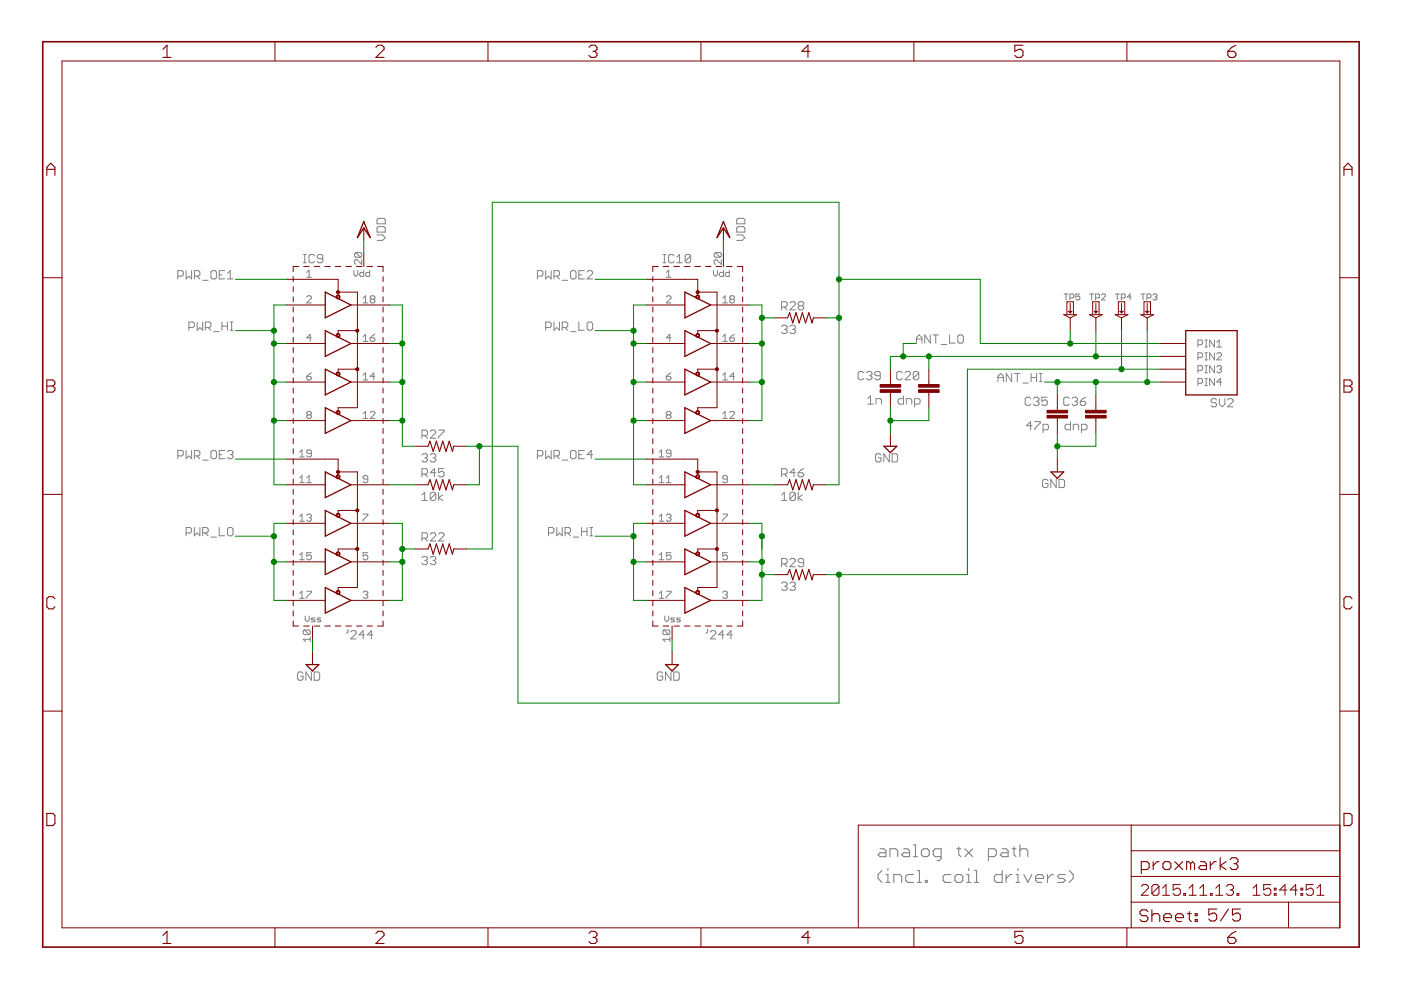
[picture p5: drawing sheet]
<svg xmlns="http://www.w3.org/2000/svg" width="297mm" height="210mm" viewBox="0 0 297 210" stroke-linecap="round" stroke-linejoin="round" font-family="sans-serif">
<g fill="none" stroke="#808080" stroke-width=".21">
<path d="M37.7 58.5h.9l.3-.2v-.6l-.3-.3h-.9v1.7M39.5 57.4v1.7l.5-.6 .6 .6v-1.7M41.2 58.5h.9l.3-.2v-.6l-.3-.3h-.9v1.7M41.8 58.5l.6 .6M43 59.4h1.1M44.7 57.7l.3-.3h.6l.3 .3v1.1l-.3 .3h-.6l-.3-.3zM46.5 58.3h.6M47.6 57.4h-1.1v1.7h1.1M48.2 59.1h1.2M48.2 58l.6-.6v1.7M64.3 55.7h.6M64.3 54h.6"/>
<path d="M64.6 54v1.7M65 57.8l.5-.5v1.5M65 58.8h1M66.7 54.3l-.3-.3h-.6l-.3 .3v1.1l.3 .3h.6l.3-.3M68.4 54.8h-.9l-.2-.3v-.2l.2-.3h.6l.3 .3v1.1l-.3 .3h-.6l-.2-.3M75 57.3v.9l.4 .4 .5-.4v-.9M75.4 53.6h1l.3 .2v.5l-.3 .2M75.4 53.6l-.2 .2v.5l.2 .2h1M75.4 53.6l1 .9M76.7 55.1v.9l-1-.9h-.3l-.2 .2v.5l.2 .2M77.1 57.3v1.3h-.6l-.2-.2v-.4l.2-.2h.6M78.4 57.3v1.3h-.7l-.2-.2v-.4l.2-.2h.7"/>
<path d="M79.9 49.8h1.2l.6 .6-.6 .6h-1.2M80.2 48h1.2l.3 .3v.9h-1.8v-.9zM80.2 46.3h1.2l.3 .3v.9h-1.8v-.9zM113.9 58.5h.9l.3-.2v-.6l-.3-.3h-.9v1.7M115.7 57.4v1.7l.6-.6 .6 .6v-1.7M117.5 58.5h.8l.3-.2v-.6l-.3-.3h-.8v1.7M118 58.5l.6 .6M119.2 59.4h1.2M121.3 57.4h.5l.3 .3v1.1l-.3 .3h-.5l-.3-.3v-1.1zM122.7 58.3h.6M123.9 57.4h-1.2v1.7h1.2M124.5 57.7l.3-.3h.5l.3 .3v.3l-1.1 1.1h1.1"/>
<path d="M140.6 55.7h.6M140.6 54h.6M140.9 54v1.7M141.3 58.8h1M141.3 57.8l.5-.5v1.5M142.9 54.3l-.3-.3h-.6l-.2 .3v1.1l.2 .3h.6l.3-.3M143.5 55.7h1.2M143.5 54.5l.6-.5v1.7M146.4 54.3v1.1l-.3 .3h-.6l-.2-.3M146.4 54.3l-.3-.3h-.6l-.2 .3v1.1M146.4 54.3l-1.1 1.1M151.3 57.3v.9l.4 .4 .4-.4v-.9"/>
<path d="M151.7 53.6l-.3 .2v.5l.3 .2h1M151.7 53.6h1l.2 .2v.5l-.2 .2M151.7 53.6l1 .9M152.9 55.1v.9l-1-.9h-.2l-.3 .2v.5l.3 .2M153.4 57.3v1.3h-.7l-.2-.2v-.4l.2-.2h.7M154.6 57.3v1.3h-.6l-.2-.2v-.4l.2-.2h.6M156.2 49.8h1.2l.5 .6-.5 .6h-1.2M156.5 48h1.1l.3 .3v.9h-1.7v-.9zM156.5 46.3h1.1l.3 .3v.9h-1.7v-.9zM40 69.4h.9l.3-.2v-.6l-.3-.3h-.9v1.7M41.8 68.3v1.7l.6-.6 .6 .6v-1.7M43.5 69.4h.9l.3-.2v-.6l-.3-.3h-.9v1.7"/>
<path d="M44.1 69.4l.6 .6M45.3 70.3h1.2M47.1 68.3v1.7M47.1 69.2h1.1M48.2 68.3v1.7M48.8 68.3h.6M48.8 70h.6M49.1 68.3v1.7M65 63l.3-.3h.5l.2 .3v.2l-1 1h1M65 79.8h.8l.2 .3v.2l-.2 .3h-.5l-.3-.3zM66 71.6h-1l.8-.7v1.5M66 79.1l-1 .7"/>
<path d="M77 64.2h1M77 63.2l.5-.5v1.5M77 71.4l.5-.5v1.5M77 79.5l.5-.4v1.5M77 72.4h1M78.5 71.6h.7l.3 .5-.3 .3h-.5l-.2-.3zM78.7 63.5l-.2 .2v.3l.2 .2h.5l.3-.2-.3-.5M78.7 63.5l-.2-.3v-.2l.2-.3h.5l.3 .3v.2l-.3 .3M78.7 63.5h.5M79.5 70.9l-1 .7M79.5 79.8h-1l.7-.7v1.5M115.7 69.4h.9l.3-.2v-.6l-.3-.3h-.9v1.7"/>
<path d="M117.5 68.3v1.7l.5-.6 .6 .6v-1.7M119.2 69.4h.9l.3-.2v-.6l-.3-.3h-.9v1.7M119.8 69.4l.6 .6M121 70.3h1.1M122.7 68.3v1.7h1.2M124.8 68.3h.5l.3 .3v1.1l-.3 .3h-.5l-.3-.3v-1.1zM141.3 63l.2-.3h.5l.3 .3v.2l-1 1h1M141.3 79.8h.7l.3 .3v.2l-.3 .3h-.5l-.2-.3zM142.3 71.6h-1l.7-.7v1.5M142.3 79.1l-1 .7M153.2 64.2h1M153.2 72.4h1"/>
<path d="M153.2 63.2l.5-.5v1.5M153.2 71.4l.5-.5v1.5M153.2 79.5l.5-.4v1.5M154.7 71.6h.8l.2 .5-.2 .3h-.5l-.3-.3zM155 63.5l-.3 .2v.3l.3 .2h.5l.2-.2-.2-.5M155 63.5l-.3-.3v-.2l.3-.3h.5l.2 .3v.2l-.2 .3M155 63.5h.5M155.7 79.8h-1l.8-.7v1.5M155.7 70.9l-1 .7M165.7 69.3l.3-.3h.6l.3 .3v.3l-.3 .2M165.7 65.1h.9l.3-.3v-.6l-.3-.2h-.9v1.7M166.3 69.8h.3"/>
<path d="M166.3 65.1l.6 .6M166.6 69.8l.3 .3v.3l-.3 .3h-.6l-.3-.3M167.5 69.3l.3-.3h.5l.3 .3v.3l-.3 .2M167.5 64.2l.3-.2h.5l.3 .2v.3l-1.1 1.2h1.1M168 69.8h.3M168.3 69.8l.3 .3v.3l-.3 .3h-.5l-.3-.3M169.5 64.8l-.3-.3v-.3l.3-.2h.6l.3 .2v.3l-.3 .3M169.5 64.8l-.3 .3v.3l.3 .3h.6l.3-.3v-.3l-.3-.3M169.5 64.8h.6M183.1 79.1l-.3-.3h-.6l-.3 .3v1.1l.3 .3h.6l.3-.3M183.7 79.1l.3-.3h.6l.3 .3v.3l-.3 .3M184.3 79.7h.3"/>
<path d="M184.6 79.7l.3 .2v.3l-.3 .3h-.6l-.3-.3M186.6 79.7h-.8l-.3-.3v-.3l.3-.3h.6l.2 .3v1.1l-.2 .3h-.6l-.3-.3M191.3 79.1l-.3-.3h-.6l-.3 .3v1.1l.3 .3h.6l.3-.3M191.9 79.1l.3-.3h.6l.2 .3v.3l-1.1 1.1h1.1M194.3 72.7v-1.1l.6-.6 .6 .6v1.1M194.3 71.9h1.2M194.8 79.1l-.3-.3h-.6l-.3 .3v1.1M194.8 79.1v1.1l-.3 .3h-.6l-.3-.3M194.8 79.1l-1.2 1.1M197.2 71v1.7l-1.1-1.7v1.7M197.8 71h1.2M198.4 71v1.7"/>
<path d="M199.6 73h1.1M201.3 71v1.7h1.2M203.1 71.3l.3-.3h.5l.3 .3v1.2l-.3 .2h-.5l-.3-.2zM214.5 79.2v1.7l-1.2-1.7v1.7M215.1 79.2h1.2M215.7 79.2v1.7M218.6 79.2v1.7M219.8 79.2v1.7M220.4 79.2h.5M220.7 79.2v1.7M225.6 62.3h.8M226 62.3v1.3"/>
<path d="M226.8 63.2h.7l.2-.2v-.5l-.2-.2h-.7v1.3M228.9 62.3h-.8v.7l.4-.2 .4 .2v.4l-.2 .2h-.4l-.2-.2M231 62.3h.9M231.5 62.3v1.3M232.3 63.2h.6l.2-.2v-.5l-.2-.2h-.6v1.3M233.6 62.5l.1-.2h.5l.2 .2v.3l-.8 .8h.8M236.5 62.3h.8M236.9 62.3v1.3M237.7 63.2h.7l.2-.2v-.5l-.2-.2h-.7v1.3M239.8 63h-.8l.6-.7v1.3M241.9 62.3h.9M242.3 62.3v1.3"/>
<path d="M243.2 63.2h.6l.2-.2v-.5l-.2-.2h-.6v1.3M244.4 62.5l.2-.2h.5l.2 .2-.2 .5M244.9 63h.2M245.1 63l.2 .2-.2 .4h-.5l-.2-.2M254 73.1h.7l.3-.3v-.5l-.3-.2h-.7v1.5M254 75.8h.7l.3-.2v-.5l-.3-.3h-.7v1.5M254 78.5h.7l.3-.2v-.5l-.3-.3h-.7v1.5M255.5 72.1h.5M255.5 73.6h.5M255.5 74.8h.5M255.5 76.3h.5M255.5 77.5h.5"/>
<path d="M255.5 79h.5M255.7 72.1v1.5M255.7 74.8v1.5M255.7 77.5v1.5M257.5 72.1v1.5l-1-1.5v1.5M257.5 74.8v1.5l-1-1.5v1.5M257.5 77.5v1.5l-1-1.5v1.5M258 72.6l.5-.5v1.5M258 73.6h1M258 75.1l.2-.3h.5l.3 .3v.2l-1 1h1M258 77.8l.2-.3h.5l.3 .3v.2l-.3 .3M258.5 78.3h.2"/>
<path d="M258.7 78.3l.3 .2v.3l-.3 .2h-.5l-.2-.2M37.7 96.7h.9l.3-.3v-.6l-.3-.3h-.9v1.8M39.5 95.5v1.8l.5-.6 .6 .6v-1.8M41.2 96.7h.9l.3-.3v-.6l-.3-.3h-.9v1.8M41.8 96.7l.6 .6M43 97.6h1.1M45 95.5h.6l.3 .3v1.2l-.3 .3h-.6l-.3-.3v-1.2zM46.5 96.4h.6M47.6 95.5h-1.1v1.8h1.1M48.2 95.8l.3-.3h.6l.3 .3v.3l-.3 .3M48.8 96.4h.3M49.1 96.4l.3 .3v.3l-.3 .3h-.6l-.3-.3"/>
<path d="M63.5 95.9l.5-.5v1.5M63.5 96.9h1M65.3 88l-.3-.3v-.2l.3-.3h.5l.2 .3v.2l-.2 .3M65.3 88l-.3 .2v.3l.3 .2h.5l.2-.2v-.3l-.2-.2M65.3 88h.5M66 96.1h-.7l-.3-.2v-.3l.3-.2h.5l.2 .2v1l-.2 .3h-.5l-.3-.3M77 87.7l.5-.5v1.5M77 80.6h1M77 88.7h1M78.5 87.5l.2-.3h.5l.3 .3v.2l-1 1h1M89.5 92.4h.8l.3-.3v-.6l-.3-.3h-.8v1.7M89.5 96.5l.3-.3h.5l.3 .3v.3l-.3 .3"/>
<path d="M90 97.1h.3M90 92.4l.6 .5M90.3 97.1l.3 .3v.2l-.3 .3h-.5l-.3-.3M91.2 91.5l.3-.3h.6l.3 .3v.3l-1.2 1.1h1.2M91.2 96.5l.3-.3h.6l.3 .3v.3l-.3 .3M91.8 97.1h.3M92.1 97.1l.3 .3v.2l-.3 .3h-.6l-.3-.3M93 91.2h1.1v.3l-1.1 1.1v.3M94.1 99.4h-1.1v.8l.9-.3 .2 .3v.6l-.2 .3h-.6l-.3-.3M113.9 96.7h.9l.3-.3v-.6l-.3-.3h-.9v1.8M115.7 95.5v1.8l.6-.6 .6 .6v-1.8M117.5 96.7h.8l.3-.3v-.6l-.3-.3h-.8v1.8"/>
<path d="M118 96.7l.6 .6M119.2 97.6h1.2M121.3 95.5h.5l.3 .3v1.2l-.3 .3h-.5l-.3-.3v-1.2zM122.7 96.4h.6M123.9 95.5h-1.2v1.8h1.2M125.6 96.4h-1.1l.8-.9v1.8M139.8 96.9h1M139.8 95.9l.5-.5v1.5M141.5 88l-.2-.3v-.2l.2-.3h.5l.3 .3v.2l-.3 .3M141.5 88l-.2 .2v.3l.2 .2h.5l.3-.2v-.3l-.3-.2M141.5 88h.5M142.3 96.1h-.8l-.2-.2v-.3l.2-.2h.5l.3 .2v1l-.3 .3h-.5l-.2-.3"/>
<path d="M153.2 80.6h1M153.2 88.7h1M153.2 87.7l.5-.5v1.5M154.7 87.5l.3-.3h.5l.2 .3v.2l-1 1h1M170.4 99.4l-.6 .3-.6 .5M184 84.5l.6-.6v1.8M184 85.7h1.1M185.7 85.7v-1.2h.9l.3 .3v.9M186.8 96.5l-.3-.3h-.6l-.3 .3v1.1l.3 .3h.6l.3-.3v-.5h-.6M188.6 96.2v1.7l-1.2-1.7v1.7M189.1 96.2h.9l.3 .3v1.1l-.3 .3h-.9zM191.6 83.9v1.8h-.9l-.3-.3v-.6l.3-.3h.9"/>
<path d="M192.2 85.7v-1.2h.8l.3 .3v.9M193.9 85.7h.9l.3-.3v-.6l-.3-.3h-.9v1.8M211.6 80.9v-1.1l.6-.6 .5 .6v1.1M211.6 80.1h1.1M216.9 81.2h1.1M218.5 84.5l-.3-.3h-.5l-.3 .3v1.2l.3 .3h.5l.3-.3M218.6 80.1h1.2M218.8 90.3h-1.2l.9-.9v1.7M219.1 84.5l.3-.3h.6l.3 .3v.3l-.3 .3M219.4 89.4h1.2v.3l-1.2 1.1v.3M219.7 85.1h.3M220 85.1l.3 .3v.3l-.3 .3h-.6l-.3-.3"/>
<path d="M220.4 80.9h.5M221.1 91.1h.9l.3-.3v-.5l-.3-.3h-.9v1.7M222 84.2h-1.1v.9l.8-.3 .3 .3v.6l-.3 .3h-.6l-.2-.3M226.7 84.5l-.3-.3h-.6l-.3 .3v1.2l.3 .3h.6l.3-.3M227 89.4v1.7h-.9l-.3-.3v-.5l.3-.3h.9M227.3 84.5l.3-.3h.6l.3 .3v.3l-.3 .3M227.6 91.1v-1.1h.8l.3 .3v.8M227.9 85.1h.3M228.2 85.1l.3 .3v.3l-.3 .3h-.6l-.3-.3M229 85.1h.9l.3 .3v.3l-.3 .3h-.6l-.3-.3zM229.3 91.1h.9l.3-.3v-.5l-.3-.3h-.9v1.7M230.2 84.2l-.6 .3-.6 .6"/>
<path d="M254 81.3h.7l.3-.3v-.5l-.3-.3h-.7v1.5M255.5 80.2h.5M255.5 81.7h.5M255.7 80.2v1.5M257.5 80.2v1.5l-1-1.5v1.5M257.9 84.8l-.2-.3h-.6l-.3 .3v.3l.3 .3h.6l.2 .3v.3l-.2 .3h-.6l-.3-.3M258.5 84.5v1.2l.6 .6 .6-.6v-1.2M259 81h-1l.7-.8v1.5M260.3 84.8l.3-.3h.6l.3 .3v.3l-1.2 1.2h1.2M39.5 113h.8l.3-.3v-.6l-.3-.3h-.8v1.8M41.2 111.8v1.8l.6-.6 .6 .6v-1.8M43 113h.8l.3-.3v-.6l-.3-.3h-.8v1.8"/>
<path d="M43.5 113l.6 .6M44.7 113.9h1.2M46.5 111.8v1.8h1.1M48.5 111.8h.6l.3 .3v1.2l-.3 .3h-.6l-.3-.3v-1.2zM63.5 101.3l.5-.5v1.5M63.5 109.5l.5-.5v1.5M63.5 117.7l.5-.5v1.5M63.5 102.3h1M63.5 110.5h1M63.5 118.7h1M65 109.3l.3-.3h.5l.2 .3v.2l-.2 .2M65 101.3l.5-.5v1.5"/>
<path d="M65 102.3h1M65.5 109.7h.3M65.8 109.7l.2 .3v.3l-.2 .2h-.5l-.3-.2M66 117.2h-1v.7l.5-.2h.3l.2 .2v.5l-.2 .3h-.5l-.3-.3M77 109h1v.3l-1 1v.2M78 101.6h-.8l-.2-.3v-.2l.2-.3h.5l.3 .3v1l-.3 .2h-.5l-.2-.2M78 117.2h-1v.7l.5-.2h.2l.3 .2v.5l-.3 .3h-.5l-.2-.3M89.5 118.3l.3-.3h.5l.3 .3v.3l-.3 .3M89.5 100.5h.8l.3-.3v-.5l-.3-.3h-.8v1.7M89.5 114.1h.8l.3-.3v-.5l-.3-.3h-.8v1.7M89.5 104.9l.5-.5v1.7M89.5 106.1h1.1"/>
<path d="M90 118.9h.3M90 114.1l.6 .6M90 100.5l.6 .6M90.3 118.9l.3 .2v.3l-.3 .3h-.5l-.3-.3M91.2 118.3l.3-.3h.6l.3 .3v.3l-.3 .3M91.2 113.3l.3-.3h.6l.3 .3v.2l-1.2 1.2h1.2M91.8 118.9h.3M92.1 118.9l.3 .2v.3l-.3 .3h-.6l-.3-.3M92.4 104.6v1.2l-.3 .3h-.6l-.3-.3M92.4 104.6l-.3-.2h-.6l-.3 .2v1.2M92.4 104.6l-1.2 1.2M92.4 100.2h-1.2l.9-.8v1.7"/>
<path d="M93 104.4v1.7M93 113.3l.3-.3h.6l.2 .3v.2l-1.1 1.2h1.1M93.9 104.9l-.9 .6 .9 .6M116.3 113h.9l.3-.3v-.6l-.3-.3h-.9v1.8M118 111.8v1.8l.6-.6 .6 .6v-1.8M119.8 113h.9l.2-.3v-.6l-.2-.3h-.9v1.8M120.4 113l.5 .6M121.5 113.9h1.2M123.3 111.8v1.8M123.3 112.7h1.2M124.5 111.8v1.8M125.1 111.8h.5"/>
<path d="M125.1 113.6h.5M125.3 111.8v1.8M139.8 102.3h1M139.8 110.5h1M139.8 118.7h1M139.8 101.3l.5-.5v1.5M139.8 109.5l.5-.5v1.5M139.8 117.7l.5-.5v1.5M141.3 109.3l.2-.3h.5l.3 .3v.2l-.3 .2M141.3 102.3h1M141.3 101.3l.5-.5v1.5M141.8 109.7h.2"/>
<path d="M142 109.7l.3 .3v.3l-.3 .2h-.5l-.2-.2M142.3 117.2h-1v.7l.5-.2h.2l.3 .2v.5l-.3 .3h-.5l-.2-.3M153.2 109h1v.3l-1 1v.2M154.2 101.6h-.7l-.3-.3v-.2l.3-.3h.5l.2 .3v1l-.2 .2h-.5l-.3-.2M154.2 117.2h-1v.7l.5-.2h.3l.2 .2v.5l-.2 .3h-.5l-.3-.3M165.7 100.5h.9l.3-.3v-.5l-.3-.3h-.9v1.7M165.7 119.6h.9l.3-.3v-.6l-.3-.3h-.9v1.8M165.7 106.1h1.2M165.7 104.9l.6-.5v1.7M166.3 119.6l.6 .6M166.3 100.5l.6 .6M167.5 118.7l.3-.3h.5l.3 .3v.3l-1.1 1.2h1.1"/>
<path d="M168.6 104.6v1.2l-.3 .3h-.5l-.3-.3M168.6 104.6l-.3-.2h-.5l-.3 .2v1.2M168.6 104.6l-1.1 1.2M168.6 100.2h-1.1l.8-.8v1.7M169.2 100.2h.9l.3 .3v.3l-.3 .3h-.6l-.3-.3zM169.2 104.4v1.7M170.1 104.9l-.9 .6 .9 .6M170.4 119.3h-.9l-.3-.3v-.3l.3-.3h.6l.3 .3v1.2l-.3 .3h-.6l-.3-.3M222.2 101.9l-.3-.3h-.6l-.3 .3v1.2l.3 .3h.6l.3-.3v-.6h-.6M223.9 101.6v1.8l-1.1-1.8v1.8M224.5 101.6h.9l.3 .3v1.2l-.3 .3h-.9zM63.5 125.8l.5-.5v1.6"/>
<path d="M63.5 126.9h1M64.5 133.6l-.2 .2v.5l.2 .3h1.1M64.5 133.6h1.1l.2 .2v.5l-.2 .3M64.5 133.6l1.1 1M64.7 130.6v.8l.4 .4 .5-.4v-.8M65 125.3h1v.3l-1 1v.3M65.8 135.1v1M65.8 135.6h-1.5l.5 .5M66.8 131h-.6l-.2 .2 .8 .4-.2 .2h-.6M68.1 131h-.7l-.2 .2 .9 .4-.3 .2h-.6M73.8 133.4v.6l-.3 .3M74.4 134l.3-.3h.5l.3 .3v.3l-1.1 1.2h1.1"/>
<path d="M77 125.6l.2-.3h.5l.3 .3v.2l-.3 .3M77.3 134.6h-1.2l.9-.9v1.8M77.5 126.1h.2M77.7 126.1l.3 .2v.3l-.3 .3h-.5l-.2-.3M79 134.6h-1.1l.8-.9v1.8M139.8 126.9h1M139.8 125.8l.5-.5v1.6M140.8 133.6l-.3 .2v.5l.3 .3h1M140.8 133.6h1l.2 .2v.5l-.2 .3M140.8 133.6l1 1M140.9 130.6v.8l.5 .4 .4-.4v-.8M141.3 125.3h1v.3l-1 1v.3"/>
<path d="M142 135.6h-1.5l.5 .5M142 135.1v1M143 131h-.6l-.2 .2 .2 .2h.4l.2 .2-.2 .2h-.6M144.3 131h-.6l-.2 .2 .8 .4-.2 .2h-.6M150 133.4v.6l-.3 .3M150.6 134l.3-.3h.6l.3 .3v.3l-1.2 1.2h1.2M153.2 125.6l.3-.3h.5l.2 .3v.2l-.2 .3M153.5 134.6h-1.1l.8-.9v1.8M153.7 126.1h.3M154 126.1l.2 .2v.3l-.2 .3h-.5l-.3-.3M155.3 134.6h-1.2l.9-.9v1.8M165.7 123.7l.3-.3h.6l.3 .3v.3l-.3 .3"/>
<path d="M166.3 124.3h.3M166.6 124.3l.3 .3v.3l-.3 .3h-.6l-.3-.3M167.5 123.7l.3-.3h.5l.3 .3v.3l-.3 .3M168 124.3h.3M168.3 124.3l.3 .3v.3l-.3 .3h-.5l-.3-.3M64.3 142.8l-.3-.3h-.6l-.3 .3v1.1l.3 .3h.6l.3-.3v-.5h-.6M66 142.5v1.7l-1.1-1.7v1.7M66.6 142.5h.9l.3 .3v1.1l-.3 .3h-.9zM140.5 142.8l-.3-.3h-.6l-.3 .3v1.1l.3 .3h.6l.3-.3v-.5h-.6M142.3 142.5v1.7l-1.2-1.7v1.7M142.9 142.5h.8l.3 .3v1.1l-.3 .3h-.8z"/>
</g>
<g fill="none" stroke="#808080" stroke-width=".23">
<path d="M186.6 180h.8l.4 .4v1.2h-1.2l-.4-.4 .4-.4h1.2M191.6 180h.8l.4 .4v1.2h-1.2l-.4-.4 .4-.4h1.2M193.7 179.1h.4v2.5M195.8 180h.8l.4 .4v.8l-.4 .4h-.8l-.5-.4v-.8zM202.9 180h.8M203.3 179.6v1.6l.4 .4M204.6 180l1.6 1.6M206.2 180l-1.6 1.6M212.5 180h.8l.4 .4v1.2h-1.2l-.4-.4 .4-.4h1.2M214.6 180h.8M215 179.6v1.6l.4 .4M216.2 179.1v2.5"/>
<path d="M187 184.6l-.8 .8v.8l.8 .9M187.8 185.4h.5v1.7M187.8 187.1h.9M188.3 184.1v.5M188.7 181.6v-1.6h1.2l.4 .4v1.2M189.5 187.1v-1.7h1.3l.4 .4v1.3M193.7 181.6h.8M193.7 185.4h-1.3l-.4 .4v.9l.4 .4h1.3M194.5 187.1h.8M194.5 184.6h.4v2.5M196.2 186.7h.4v.4h-.4zM199.5 181.6h-1.2l-.4-.4v-.8l.4-.4h1.2v2.1l-.4 .4h-.4"/>
<path d="M201.6 185.4h-1.2l-.4 .4v.9l.4 .4h1.2M202.5 185.8l.4-.4h.8l.4 .4v.9l-.4 .4h-.8l-.4-.4zM205 185.4h.4v1.7M205 187.1h.8M205.4 184.1v.5M206.6 187.1h.9M206.6 184.6h.5v2.5M209.6 181.6h1.2l.4-.4v-.8l-.4-.4h-1.2v2.5M212.5 184.6v2.5h-1.3l-.4-.4v-.9l.4-.4h1.3M213.3 185.4v1.7M214.6 185.4h-.4l-.9 .8M215.4 185.4h.4v1.7"/>
<path d="M215.4 187.1h.8M215.8 184.1v.5M216.2 180.4l.5-.4h.8l.4 .4v1.2M217.1 185.4l.8 1.7 .9-1.7M219.6 186.2h1.7v-.4l-.4-.4h-.9l-.4 .4v.9l.4 .4h.9M222.1 185.4v1.7M223.4 185.4h-.5l-.8 .8M225.9 185.4h-1.3l-.4 .4 .4 .4h.8l.5 .5-.5 .4h-1.2M226.7 184.6l.8 .8v.8l-.8 .9"/>
</g>
<g fill="none" stroke="#800000" stroke-width=".21">
<path d="M13.1 12.9h271v183.8h-271zM58.3 8.8v4.1M103.5 8.8v4.1M148.6 8.8v4.1M193.8 8.8v4.1M238.9 8.8v4.1M9.1 58.9h4M60.8 59.2h10.9v3.4M62.2 58.7v1M63.3 56.5h-1.1v1.1M64.4 56.5h1.2M66.6 56.5h1.2"/>
<path d="M68.9 56.5h1.1M71.1 56.5h1.2M73.3 56.5h1.2M75.6 56.5h1.2M77.1 48.3v2.8M77.1 53.8v2.7M77.8 56.5h1.2M80.1 56.5h1.1v1.1M81.2 58.7v1M137 59.2h10.9v3.4M138.4 58.7v1M139.6 56.5h-1.2v1.1"/>
<path d="M140.6 56.5h1.2M142.9 56.5h1.1M145.1 56.5h1.2M147.3 56.5h1.2M149.6 56.5h1.1M151.8 56.5h1.2M153.4 48.3v2.8M153.4 53.8v2.7M154.1 56.5h1.1M156.3 56.5h1.2v1.1M157.5 58.7v1M284.1 58.9h4.1"/>
<path d="M60.8 72.8h8.2M60.8 64.7h8.2M62.2 60.8v1.1M62.2 62.9v1.1M62.2 65.1v1.1M62.2 67.2v1.1M62.2 69.4v1.1M62.2 71.5v1.1M62.2 73.7v1.1M62.2 75.8v1.1M62.2 78v1.1M71.7 61.9h4.1v24.5h-4.1v.7"/>
<path d="M74.4 72.8h8.2M74.4 64.7h8.2M75.8 78.3h-4.1v.7M75.8 70.1h-4.1v.7M81.2 60.8v1.1M81.2 62.9v1.1M81.2 65.1v1.1M81.2 67.2v1.1M81.2 69.4v1.1M81.2 71.5v1.1M81.2 73.7v1.1M81.2 75.8v1.1"/>
<path d="M81.2 78v1.1M137 72.8h8.2M137 64.7h8.2M138.4 60.8v1.1M138.4 62.9v1.1M138.4 65.1v1.1M138.4 67.2v1.1M138.4 69.4v1.1M138.4 71.5v1.1M138.4 73.7v1.1M138.4 75.8v1.1M138.4 78v1.1"/>
<path d="M147.9 61.9h4.1v24.5h-4.1v.7M150.7 72.8h8.1M150.7 64.7h8.1M152 78.3h-4.1v.7M152 70.1h-4.1v.7M157.5 60.8v1.1M157.5 62.9v1.1M157.5 65.1v1.1M157.5 67.2v1.1M157.5 69.4v1.1M157.5 71.5v1.1M157.5 73.7v1.1"/>
<path d="M157.5 75.8v1.1M157.5 78v1.1M164.3 67.4h2.7M172.4 67.4h2.8M188.8 78.3v3.3M196.9 78.3v3.3M225.5 66.7h2.8l-1.4 .7zM226.2 66.7v-2.7h1.4v2.7M226.5 66h.7l-.3 .4zM226.9 64.3v2.1M226.9 67.4v2.7M231 66.7h2.7l-1.4 .7z"/>
<path d="M231.7 66.7v-2.7h1.3v2.7M232 66h.7l-.4 .4zM232.3 64.3v2.1M232.3 67.4v2.7M236.4 66.7h2.7l-1.3 .7zM237.1 66.7v-2.7h1.4v2.7M237.4 66h.7l-.3 .4zM237.8 64.3v2.1M237.8 67.4v2.7M241.9 66.7h2.7l-1.4 .7zM242.5 66.7v-2.7h1.4v2.7M242.9 66h.7l-.4 .4z"/>
<path d="M243.2 64.3v2.1M243.2 67.4v2.7M246 72.8h5.4M246 75.6h5.4M246 78.3h5.4M60.8 81h8.2M60.8 97.3h10.9v3.5M60.8 89.2h8.2M62.2 80.1v1.1M62.2 82.3v1M62.2 84.4v1.1M62.2 86.6v1"/>
<path d="M62.2 88.7v1.1M62.2 90.8v1.1M62.2 93v1.1M62.2 95.1v1.1M62.2 97.3v1.1M62.2 99.4v1.1M74.4 81h8.2M74.4 89.2h8.2M81.2 80.1v1.1M81.2 82.3v1M81.2 84.4v1.1M81.2 86.6v1"/>
<path d="M81.2 88.7v1.1M81.2 90.8v1.1M81.2 93v1.1M81.2 95.1v1.1M81.2 97.3v1.1M81.2 99.4v1.1M88 94.6h2.7M96.2 94.6h2.7M137 81h8.2M137 97.3h10.9v3.5M137 89.2h8.2M138.4 80.1v1.1"/>
<path d="M138.4 82.3v1M138.4 84.4v1.1M138.4 86.6v1M138.4 88.7v1.1M138.4 90.8v1.1M138.4 93v1.1M138.4 95.1v1.1M138.4 97.3v1.1M138.4 99.4v1.1M150.7 81h8.1M150.7 89.2h8.1M157.5 80.1v1.1"/>
<path d="M157.5 82.3v1M157.5 84.4v1.1M157.5 86.6v1M157.5 88.7v1.1M157.5 90.8v1.1M157.5 93v1.1M157.5 95.1v1.1M157.5 97.3v1.1M157.5 99.4v1.1M188.8 83.2v3.2M188.8 91.9v2.7M196.9 83.2v3.2"/>
<path d="M224.2 83.7v3.3M224.2 88.6v3.3M224.2 97.3v2.8M232.3 83.7v3.3M232.3 88.6v3.3M246 81h5.4M9.1 104.8h4M60.8 102.8h8.2M60.8 111h8.2M60.8 119.1h8.2M62.2 101.6v1.1M62.2 103.7v1.1"/>
<path d="M62.2 105.9v1.1M62.2 108v1.1M62.2 110.2v1.1M62.2 112.3v1.1M62.2 114.5v1M62.2 116.6v1.1M62.2 118.8v1M71.7 100.1h4.1v24.5h-4.1v.6M74.4 102.8h8.2M74.4 111h8.2M74.4 119.1h8.2M75.8 108.2h-4.1v.7"/>
<path d="M75.8 116.4h-4.1v.7M81.2 101.6v1.1M81.2 103.7v1.1M81.2 105.9v1.1M81.2 108v1.1M81.2 110.2v1.1M81.2 112.3v1.1M81.2 114.5v1M81.2 116.6v1.1M81.2 118.8v1M88 116.4h2.7M88 102.8h2.7"/>
<path d="M96.2 116.4h2.7M96.2 102.8h2.7M137 102.8h8.2M137 111h8.2M137 119.1h8.2M138.4 101.6v1.1M138.4 103.7v1.1M138.4 105.9v1.1M138.4 108v1.1M138.4 110.2v1.1M138.4 112.3v1.1M138.4 114.5v1"/>
<path d="M138.4 116.6v1.1M138.4 118.8v1M147.9 100.1h4.1v24.5h-4.1v.6M150.7 102.8h8.1M150.7 111h8.1M150.7 119.1h8.1M152 108.2h-4.1v.7M152 116.4h-4.1v.7M157.5 101.6v1.1M157.5 103.7v1.1M157.5 105.9v1.1M157.5 108v1.1"/>
<path d="M157.5 110.2v1.1M157.5 112.3v1.1M157.5 114.5v1M157.5 116.6v1.1M157.5 118.8v1M164.3 102.8h2.7M172.4 102.8h2.8M284.1 104.8h4.1M60.8 127.3h8.2M62.2 131.7v1h1.1M62.2 120.9v1.1M62.2 123.1v1"/>
<path d="M62.2 125.2v1.1M62.2 127.4v1M62.2 129.5v1.1M64.4 132.7h1.2M66.3 132.7v2.8M66.3 138.2v2.7M66.6 132.7h1.2M68.9 132.7h1.1M71.1 132.7h1.2M73.3 132.7h1.2M74.4 127.3h8.2M75.6 132.7h1.2"/>
<path d="M77.8 132.7h1.2M81.2 120.9v1.1M81.2 123.1v1M81.2 125.2v1.1M81.2 127.4v1M81.2 129.5v1.1M81.2 131.7v1h-1.1M137 127.3h8.2M138.4 131.7v1h1.2M138.4 120.9v1.1M138.4 123.1v1M138.4 125.2v1.1"/>
<path d="M138.4 127.4v1M138.4 129.5v1.1M140.6 132.7h1.2M142.5 132.7v2.8M142.5 138.2v2.7M142.9 132.7h1.1M145.1 132.7h1.2M147.3 132.7h1.2M149.6 132.7h1.1M150.7 127.3h8.1M151.8 132.7h1.2M154.1 132.7h1.1"/>
<path d="M157.5 131.7v1h-1.2M157.5 120.9v1.1M157.5 123.1v1M157.5 125.2v1.1M157.5 127.4v1M157.5 129.5v1.1M164.3 121.8h2.7M172.4 121.8h2.8M9.1 150.8h4M284.1 150.8h4.1M239.8 174.9v21.8M284.1 174.9h-102.1v21.8"/>
<path d="M58.3 196.7v4.1M103.5 196.7v4.1M148.6 196.7v4.1M193.8 196.7v4.1M238.9 196.7v4.1M239.8 191.3h44.3M239.8 185.8h44.3M239.8 180.4h44.3M242 187.9l.3-.3h.8l.4 .3v.4l-1.5 1.5h1.5M245.7 187.9v1.5l-.3 .4h-.8l-.4-.4M245.7 187.9l-.3-.3h-.8l-.4 .3v1.5M245.7 187.9l-1.5 1.5"/>
<path d="M246.5 189.8h1.5M246.5 188.3l.7-.7v2.2M250.3 187.6h-1.6v1.1l.8-.4h.4l.4 .4v.7l-.4 .4h-.8l-.4-.4M251 189.4h.4v.4h-.4zM252.1 189.8h1.5M252.1 188.3l.8-.7v2.2M254.4 189.8h1.5M254.4 188.3l.7-.7v2.2M256.6 189.4h.4v.4h-.4zM257.8 189.8h1.5M257.8 188.3l.7-.7v2.2M260 187.9l.4-.3h.8l.3 .3v.4l-.3 .4"/>
<path d="M260.8 188.7h.4M261.2 188.7l.3 .4v.3l-.3 .4h-.8l-.4-.4M262.3 189.4h.4v.4h-.4zM265.7 189.8h1.5M265.7 188.3l.7-.7v2.2M269.4 187.6h-1.5v1.1l.8-.4h.3l.4 .4v.7l-.4 .4h-.7l-.4-.4M270.2 189.4h.4v.4h-.4zM270.2 188.3h.4v.4h-.4zM272.8 188.7h-1.5l1.1-1.1v2.2M273.2 191.3v5.4M275.1 188.7h-1.5l1.1-1.1v2.2M275.8 189.4h.4v.4h-.4z"/>
<path d="M275.8 188.3h.4v.4h-.4zM278.4 187.6h-1.5v1.1l.8-.4h.4l.3 .4v.7l-.3 .4h-.8l-.4-.4M279.2 189.8h1.5M279.2 188.3l.8-.7v2.2"/>
</g>
<g fill="none" stroke="#800000" stroke-width=".23">
<path d="M34.5 10.5l.9-.9v2.6M34.5 12.2h1.8M79.7 10l.4-.4h.9l.4 .4v.5l-1.7 1.7h1.7M124.9 10l.4-.4h.9l.4 .4v.5l-.4 .4M125.7 10.9h.5M126.2 10.9l.4 .4v.4l-.4 .5h-.9l-.4-.5M171.7 10.9h-1.7l1.3-1.3v2.6M216.9 9.6h-1.7v1.3l.8-.4h.5l.4 .4v.8l-.4 .5h-.9l-.4-.5M260.3 10.9h1.3l.4 .4v.4l-.4 .5h-.8l-.5-.5zM262 9.6l-.8 .4-.9 .9M9.9 37.2v-1.7l.9-.9 .8 .9v1.7M9.9 35.9h1.7"/>
<path d="M284.9 35.9h1.8M284.9 37.2v-1.7l.9-.9 .9 .9v1.7M167 67.4l.4-1.1 .7 2.2 .7-2.2 .6 2.2 .7-2.2 .7 2.2 .7-2.2 .7 2.2 .2-1.1M9.9 80.6h1.3l.4 .4v.4l-.4 .5 .4 .4v.4l-.4 .4h-1.3zM9.9 81.9h1.3M90.7 94.6l.5-1.1 .6 2.2 .7-2.2 .7 2.2 .7-2.2 .7 2.2 .6-2.2 .7 2.2 .3-1.1M284.9 80.6h1.3l.5 .4v.4l-.5 .5 .5 .4v.4l-.5 .4h-1.3zM284.9 81.9h1.3M90.7 116.4l.5-1.1 .6 2.2 .7-2.2 .7 2.2 .7-2.2 .7 2.2 .6-2.2 .7 2.2 .3-1.1M90.7 102.8l.5-1.1 .6 2.2 .7-2.2 .7 2.2 .7-2.2 .7 2.2 .6-2.2 .7 2.2 .3-1.1M167 102.8l.4-1.1 .7 2.2 .7-2.2 .6 2.2 .7-2.2 .7 2.2 .7-2.2 .7 2.2 .2-1.1M11.6 126.9l-.4-.4h-.8l-.5 .4v1.8l.5 .4h.8l.4-.4"/>
<path d="M167 121.8l.4-1 .7 2.1 .7-2.1 .6 2.1 .7-2.1 .7 2.1 .7-2.1 .7 2.1 .2-1.1M286.7 126.9l-.5-.4h-.8l-.5 .4v1.8l.5 .4h.8l.5-.4M9.9 172.5h1.3l.4 .4v1.7l-.4 .4h-1.3zM284.9 172.5h1.3l.5 .4v1.7l-.5 .4h-1.3zM34.5 198.3l.9-.8v2.5M79.7 197.9l.4-.4h.9l.4 .4v.4l-1.7 1.7h1.7M124.9 197.9l.4-.4h.9l.4 .4v.4l-.4 .5M125.7 198.8h.5M126.2 198.8l.4 .4v.4l-.4 .4h-.9l-.4-.4M171.7 198.8h-1.7l1.3-1.3v2.5M216.9 197.5h-1.7v1.3l.8-.5h.5l.4 .5v.8l-.4 .4h-.9l-.4-.4M242 184.4h1.2l.4-.5v-.8l-.4-.4h-1.2v2.5"/>
<path d="M243.4 193.3l-.4-.4h-.9l-.4 .4v.4l.4 .4h.9l.4 .5v.4l-.4 .4h-.9l-.4-.4M244.2 192.9v2.5M244.2 194.1l.4-.4h.9l.4 .4v1.3M244.5 182.7v1.7M245.7 182.7h-.4l-.8 .8M246.7 194.6h1.7v-.5l-.4-.4h-.9l-.4 .4v.9l.4 .4h.9M247 182.7h.8l.4 .4v.8l-.4 .5h-.8l-.4-.5v-.8zM249.1 182.7l1.7 1.7M249.2 194.6h1.7v-.5l-.4-.4h-.8l-.5 .4v.9l.5 .4h.8M250.8 182.7l-1.7 1.7M251.7 193.7h.9M252.2 193.3v1.7l.4 .4"/>
<path d="M252.4 183.1l-.4-.4h-.4v1.7M252.4 183.1v1.3M252.4 183.1l.5-.4 .4 .4v1.3M253.4 193.7h.4v.4h-.4zM253.4 195h.4v.4h-.4zM254.5 182.7h.9l.4 .4v1.3h-1.3l-.4-.5 .4-.4h1.3M256.6 182.7v1.7M257.9 182.7h-.4l-.9 .8M258 192.7h-1.7v1.3l.8-.4h.4l.5 .4v.8l-.5 .5h-.8l-.4-.5M258.7 181.9v2.5M259.9 182.7l-1.2 .8 1.2 .9M260.3 198.8h1.3l.4 .4v.4l-.4 .4h-.8l-.5-.4z"/>
<path d="M260.5 192.7l-1.7 2.6M260.8 182.3l.4-.4h.8l.5 .4v.4l-.5 .4M261.6 183.1h.4M262 183.1l.5 .4v.4l-.5 .5h-.8l-.4-.5M262 197.5l-.8 .4-.9 .9M263 192.7h-1.7v1.3l.8-.4h.5l.4 .4v.8l-.4 .5h-.9l-.4-.5M34.5 200h1.8"/>
</g>
<path d="M9.1 8.8h279.1v192h-279.1z" fill="none" stroke="#800000" stroke-width=".34"/>
<g fill="none" stroke="#800000" stroke-width=".28">
<path d="M77.1 47l1.4 3.4-1.4-2.1-1.3 2.1zM153.4 47l1.3 3.4-1.3-2.1-1.4 2.1zM69 61.9l5.4 2.8-5.4 2.7zM69 70.1l5.4 2.7-5.4 2.8zM69 78.3l5.4 2.7-5.4 2.7zM145.2 61.9l5.5 2.8-5.5 2.7zM145.2 70.1l5.5 2.7-5.5 2.8zM145.2 78.3l5.5 2.7-5.5 2.7zM251.4 70.1h10.9v13.6h-10.9zM69 86.4l5.4 2.8-5.4 2.7zM145.2 86.4l5.5 2.8-5.5 2.7zM187.4 94.6h2.7l-1.3 1.4z"/>
<path d="M69 100.1l5.4 2.7-5.4 2.7zM69 108.2l5.4 2.8-5.4 2.7zM69 116.4l5.4 2.7-5.4 2.7zM145.2 116.4l5.5 2.7-5.5 2.7zM145.2 100.1l5.5 2.7-5.5 2.7zM145.2 108.2l5.5 2.8-5.5 2.7zM222.8 100.1h2.7l-1.3 1.3zM69 124.6l5.4 2.7-5.4 2.7zM145.2 124.6l5.5 2.7-5.5 2.7zM64.9 140.9h2.7l-1.3 1.4zM141.1 140.9h2.7l-1.3 1.4z"/>
</g>
<g fill="#800000" stroke="#800000" stroke-width=".21">
<path d="M75.5 69.9h.5v.4l-.3 .1-.3-.3h.4h-.4z" fill-rule="evenodd"/>
<path d="M71.4 61.7h.5v.4h-.5v-.2h.3h-.3z" fill-rule="evenodd"/>
<path d="M75.5 78.1l.4-.1a.34 .34 0 0 1 .2 .3 .34 .34 0 0 1-.2 .3l-.4-.1-.1-.2h.4h-.4z" fill-rule="evenodd"/>
<path d="M75.5 108l.4-.1a.34 .34 0 0 1 .2 .3 .34 .34 0 0 1-.2 .3l-.4-.1-.1-.2h.4h-.4z" fill-rule="evenodd"/>
<path d="M71.4 99.9h.5v.3l-.3 .2-.2-.3 .3-.1-.3 .1z" fill-rule="evenodd"/>
<path d="M75.5 116.2l.4-.1a.34 .34 0 0 1 .2 .3 .34 .34 0 0 1-.2 .3l-.4-.1-.1-.2h.4h-.4z" fill-rule="evenodd"/>
<path d="M71.4 62.6a.42 .42 0 0 1 .7 .2 .42 .42 0 0 1-.3 .6 .42 .42 0 0 1-.5-.4h.1a.26 .26 0 0 1 .4-.3 .26 .26 0 0 1 .1 .5 .26 .26 0 0 1-.4-.1l-.2-.1z" fill-rule="evenodd"/>
<path d="M71.4 70.8a.42 .42 0 0 1 .7 .1 .42 .42 0 0 1-.3 .6 .42 .42 0 0 1-.5-.4h.1a.26 .26 0 0 1 .4-.2 .26 .26 0 0 1 .1 .4 .26 .26 0 0 1-.4-.1l-.2-.1z" fill-rule="evenodd"/>
<path d="M71.4 79a.42 .42 0 0 1 .7 .1 .42 .42 0 0 1-.3 .6 .42 .42 0 0 1-.5-.4h.1a.26 .26 0 0 1 .4-.2 .26 .26 0 0 1 .1 .4 .26 .26 0 0 1-.4-.1l-.2-.1z" fill-rule="evenodd"/>
<path d="M71.4 87.1a.42 .42 0 0 1 .7 .2 .42 .42 0 0 1-.3 .6 .42 .42 0 0 1-.5-.4h.1a.26 .26 0 0 1 .4-.3 .26 .26 0 0 1 .1 .5 .26 .26 0 0 1-.4-.1l-.2-.1z" fill-rule="evenodd"/>
<path d="M71.4 100.7a.42 .42 0 0 1 .7 .2 .42 .42 0 0 1-.3 .6 .42 .42 0 0 1-.5-.4h.1a.26 .26 0 0 1 .4-.2 .26 .26 0 0 1 .1 .4 .26 .26 0 0 1-.4-.1l-.2-.1z" fill-rule="evenodd"/>
<path d="M71.4 108.9a.42 .42 0 0 1 .7 .2 .42 .42 0 0 1-.3 .5 .42 .42 0 0 1-.5-.4h.1a.26 .26 0 0 1 .4-.2 .26 .26 0 0 1 .1 .4 .26 .26 0 0 1-.4 0l-.2-.2z" fill-rule="evenodd"/>
<path d="M71.4 117.1a.42 .42 0 0 1 .7 .1 .42 .42 0 0 1-.3 .6 .42 .42 0 0 1-.5-.4h.1a.26 .26 0 0 1 .4-.2 .26 .26 0 0 1 .1 .4 .26 .26 0 0 1-.4-.1l-.2-.1z" fill-rule="evenodd"/>
<path d="M71.4 125.2a.42 .42 0 0 1 .7 .2 .42 .42 0 0 1-.3 .6 .42 .42 0 0 1-.5-.4h.1a.26 .26 0 0 1 .4-.2 .26 .26 0 0 1 .1 .4 .26 .26 0 0 1-.4-.1l-.2-.1z" fill-rule="evenodd"/>
<path d="M151.7 69.9h.6v.4l-.4 .1-.2-.3h.4h-.4z" fill-rule="evenodd"/>
<path d="M147.7 61.7h.5v.4h-.5l-.1-.2h.4h-.4z" fill-rule="evenodd"/>
<path d="M151.7 78.1l.4-.1a.34 .34 0 0 1 .2 .3 .34 .34 0 0 1-.2 .3l-.4-.1v-.2h.4h-.4z" fill-rule="evenodd"/>
<path d="M151.7 108l.4-.1a.34 .34 0 0 1 .2 .3 .34 .34 0 0 1-.2 .3l-.4-.1v-.2h.4h-.4z" fill-rule="evenodd"/>
<path d="M147.7 99.9h.5v.3l-.4 .2-.2-.3h.4h-.4z" fill-rule="evenodd"/>
<path d="M151.7 116.2l.4-.1a.34 .34 0 0 1 .2 .3 .34 .34 0 0 1-.2 .3l-.4-.1v-.2h.4h-.4z" fill-rule="evenodd"/>
<path d="M147.6 62.8a.42 .42 0 0 1 .6-.1 .42 .42 0 0 1-.1 .6 .42 .42 0 0 1-.6-.3h.2a.26 .26 0 0 1 .3-.3 .26 .26 0 0 1 .1 .5 .26 .26 0 0 1-.4-.1l-.2-.1z" fill-rule="evenodd"/>
<path d="M147.6 70.9a.42 .42 0 0 1 .6-.1 .42 .42 0 0 1-.1 .7 .42 .42 0 0 1-.6-.4h.2a.26 .26 0 0 1 .3-.2 .26 .26 0 0 1 .1 .4 .26 .26 0 0 1-.4-.1l-.2-.1z" fill-rule="evenodd"/>
<path d="M147.6 79.1a.42 .42 0 0 1 .6-.1 .42 .42 0 0 1-.1 .7 .42 .42 0 0 1-.6-.4h.2a.26 .26 0 0 1 .3-.2 .26 .26 0 0 1 .1 .4 .26 .26 0 0 1-.4-.1l-.2-.1z" fill-rule="evenodd"/>
<path d="M147.6 87.3a.42 .42 0 0 1 .6-.1 .42 .42 0 0 1-.1 .6 .42 .42 0 0 1-.6-.3h.2a.26 .26 0 0 1 .4-.3 .26 .26 0 0 1 0 .5 .26 .26 0 0 1-.4-.1l-.2-.1z" fill-rule="evenodd"/>
<path d="M147.6 100.9a.42 .42 0 0 1 .6-.1 .42 .42 0 0 1-.1 .7 .42 .42 0 0 1-.6-.4h.2a.26 .26 0 0 1 .3-.2 .26 .26 0 0 1 .1 .4 .26 .26 0 0 1-.4-.1l-.2-.1z" fill-rule="evenodd"/>
<path d="M147.6 109.1a.42 .42 0 0 1 .6-.2 .42 .42 0 0 1-.1 .7 .42 .42 0 0 1-.6-.4h.2a.26 .26 0 0 1 .3-.2 .26 .26 0 0 1 .1 .4 .26 .26 0 0 1-.4 0l-.2-.2z" fill-rule="evenodd"/>
<path d="M147.6 117.2a.42 .42 0 0 1 .6-.1 .42 .42 0 0 1-.1 .7 .42 .42 0 0 1-.6-.4h.2a.26 .26 0 0 1 .4-.2 .26 .26 0 0 1 0 .4 .26 .26 0 0 1-.4-.1l-.2-.1z" fill-rule="evenodd"/>
<path d="M147.6 125.4a.42 .42 0 0 1 .6-.1 .42 .42 0 0 1-.1 .7 .42 .42 0 0 1-.6-.4h.2a.26 .26 0 0 1 .4-.2 .26 .26 0 0 1 0 .4 .26 .26 0 0 1-.4-.1l-.2-.1z" fill-rule="evenodd"/>
</g>
<g fill="#800000" stroke="#800000" stroke-width=".21">
<path d="M186.6 81.5h4.4v.6h-4.4z"/>
<path d="M186.6 82.6h4.4v.6h-4.4z"/>
<path d="M194.8 81.5h4.3v.6h-4.3z"/>
<path d="M194.8 82.6h4.3v.6h-4.3z"/>
<path d="M222 87h4.4v.5h-4.4z"/>
<path d="M222 88.1h4.4v.5h-4.4z"/>
<path d="M230.2 87h4.3v.5h-4.3z"/>
<path d="M230.2 88.1h4.3v.5h-4.3z"/>
</g>
<g fill="none" stroke="#008000" stroke-width=".21">
<path d="M49.9 59.2h10.9M77.1 51.1v2.7M126.2 59.2h10.8M153.4 51.1v2.7M177.9 59.2h29.9v13.6h38.2M49.9 70.1h8.2M58.1 72.8h2.7M60.8 64.7h-2.7v38.1h2.7M82.6 64.7h2.7v29.9h2.7M82.6 72.8h2.7M126.2 70.1h8.1M134.3 72.8h2.7"/>
<path d="M137 64.7h-2.7v38.1h2.7M158.8 64.7h2.7v24.5h-2.7M158.8 72.8h2.7M161.5 67.4h2.8M175.2 67.4h2.7M194.2 72.8h-2.7v2.8M196.9 75.6v2.7M226.9 70.1v2.7M232.3 70.1v5.5M237.8 70.1v8.2M243.2 70.1v10.9M246 75.6h-57.2v2.7"/>
<path d="M246 78.3h-40.9v43.5h-29.9M49.9 97.3h10.9M58.1 89.2h2.7M58.1 81h2.7M82.6 89.2h2.7M82.6 81h2.7M98.9 94.6h10.9v54.5h68.1v-27.3M101.6 94.6v8.2h-2.7M126.2 97.3h10.8M134.3 89.2h2.7M134.3 81h2.7M158.8 81h2.7"/>
<path d="M188.8 86.4v5.5M196.9 86.4v2.8h-8.1M221.4 81h24.6M224.2 81v2.7M224.2 91.9v5.4M232.3 91.9v2.7h-8.1M232.3 81v2.7M49.9 113.7h8.2M58.1 119.1h2.7M60.8 111h-2.7v16.3h2.7M82.6 102.8h5.4M82.6 111h2.7v16.3h-2.7"/>
<path d="M82.6 119.1h2.7M85.3 116.4h2.7M126.2 113.7h8.1M134.3 119.1h2.7M137 111h-2.7v16.3h2.7M158.8 102.8h5.5M158.8 111h2.7v16.3h-2.7M158.8 119.1h2.7M175.2 102.8h2.7v-59.9h-73.5v73.5h-5.5M66.3 135.5v2.7M142.5 135.5v2.7M161.5 121.8h2.8"/>
</g>
<g fill="#008000" stroke="#008000" stroke-width=".21">
<circle cx="188.8" cy="89.2" r=".55"/>
<circle cx="224.2" cy="94.6" r=".55"/>
<circle cx="177.9" cy="121.8" r=".55"/>
<circle cx="101.6" cy="94.6" r=".55"/>
<circle cx="237.8" cy="78.3" r=".55"/>
<circle cx="85.3" cy="119.1" r=".55"/>
<circle cx="85.3" cy="116.4" r=".55"/>
<circle cx="85.3" cy="72.8" r=".55"/>
<circle cx="85.3" cy="81" r=".55"/>
<circle cx="85.3" cy="89.2" r=".55"/>
<circle cx="161.5" cy="81" r=".55"/>
<circle cx="161.5" cy="67.4" r=".55"/>
<circle cx="161.5" cy="72.8" r=".55"/>
<circle cx="161.5" cy="113.7" r=".55"/>
<circle cx="161.5" cy="119.1" r=".55"/>
<circle cx="161.5" cy="121.8" r=".55"/>
<circle cx="177.9" cy="59.2" r=".55"/>
<circle cx="177.9" cy="67.4" r=".55"/>
<circle cx="226.9" cy="72.8" r=".55"/>
<circle cx="134.3" cy="72.8" r=".55"/>
<circle cx="134.3" cy="81" r=".55"/>
<circle cx="134.3" cy="89.2" r=".55"/>
<circle cx="134.3" cy="70.1" r=".55"/>
<circle cx="58.1" cy="119.1" r=".55"/>
<circle cx="58.1" cy="113.7" r=".55"/>
<circle cx="58.1" cy="72.8" r=".55"/>
<circle cx="58.1" cy="81" r=".55"/>
<circle cx="58.1" cy="89.2" r=".55"/>
<circle cx="58.1" cy="70.1" r=".55"/>
<circle cx="134.3" cy="119.1" r=".55"/>
<circle cx="134.3" cy="113.7" r=".55"/>
<circle cx="232.3" cy="81" r=".55"/>
<circle cx="224.2" cy="81" r=".55"/>
<circle cx="243.2" cy="81" r=".55"/>
<circle cx="196.9" cy="75.6" r=".55"/>
<circle cx="191.5" cy="75.6" r=".55"/>
<circle cx="232.3" cy="75.6" r=".55"/>
</g>
</svg>
